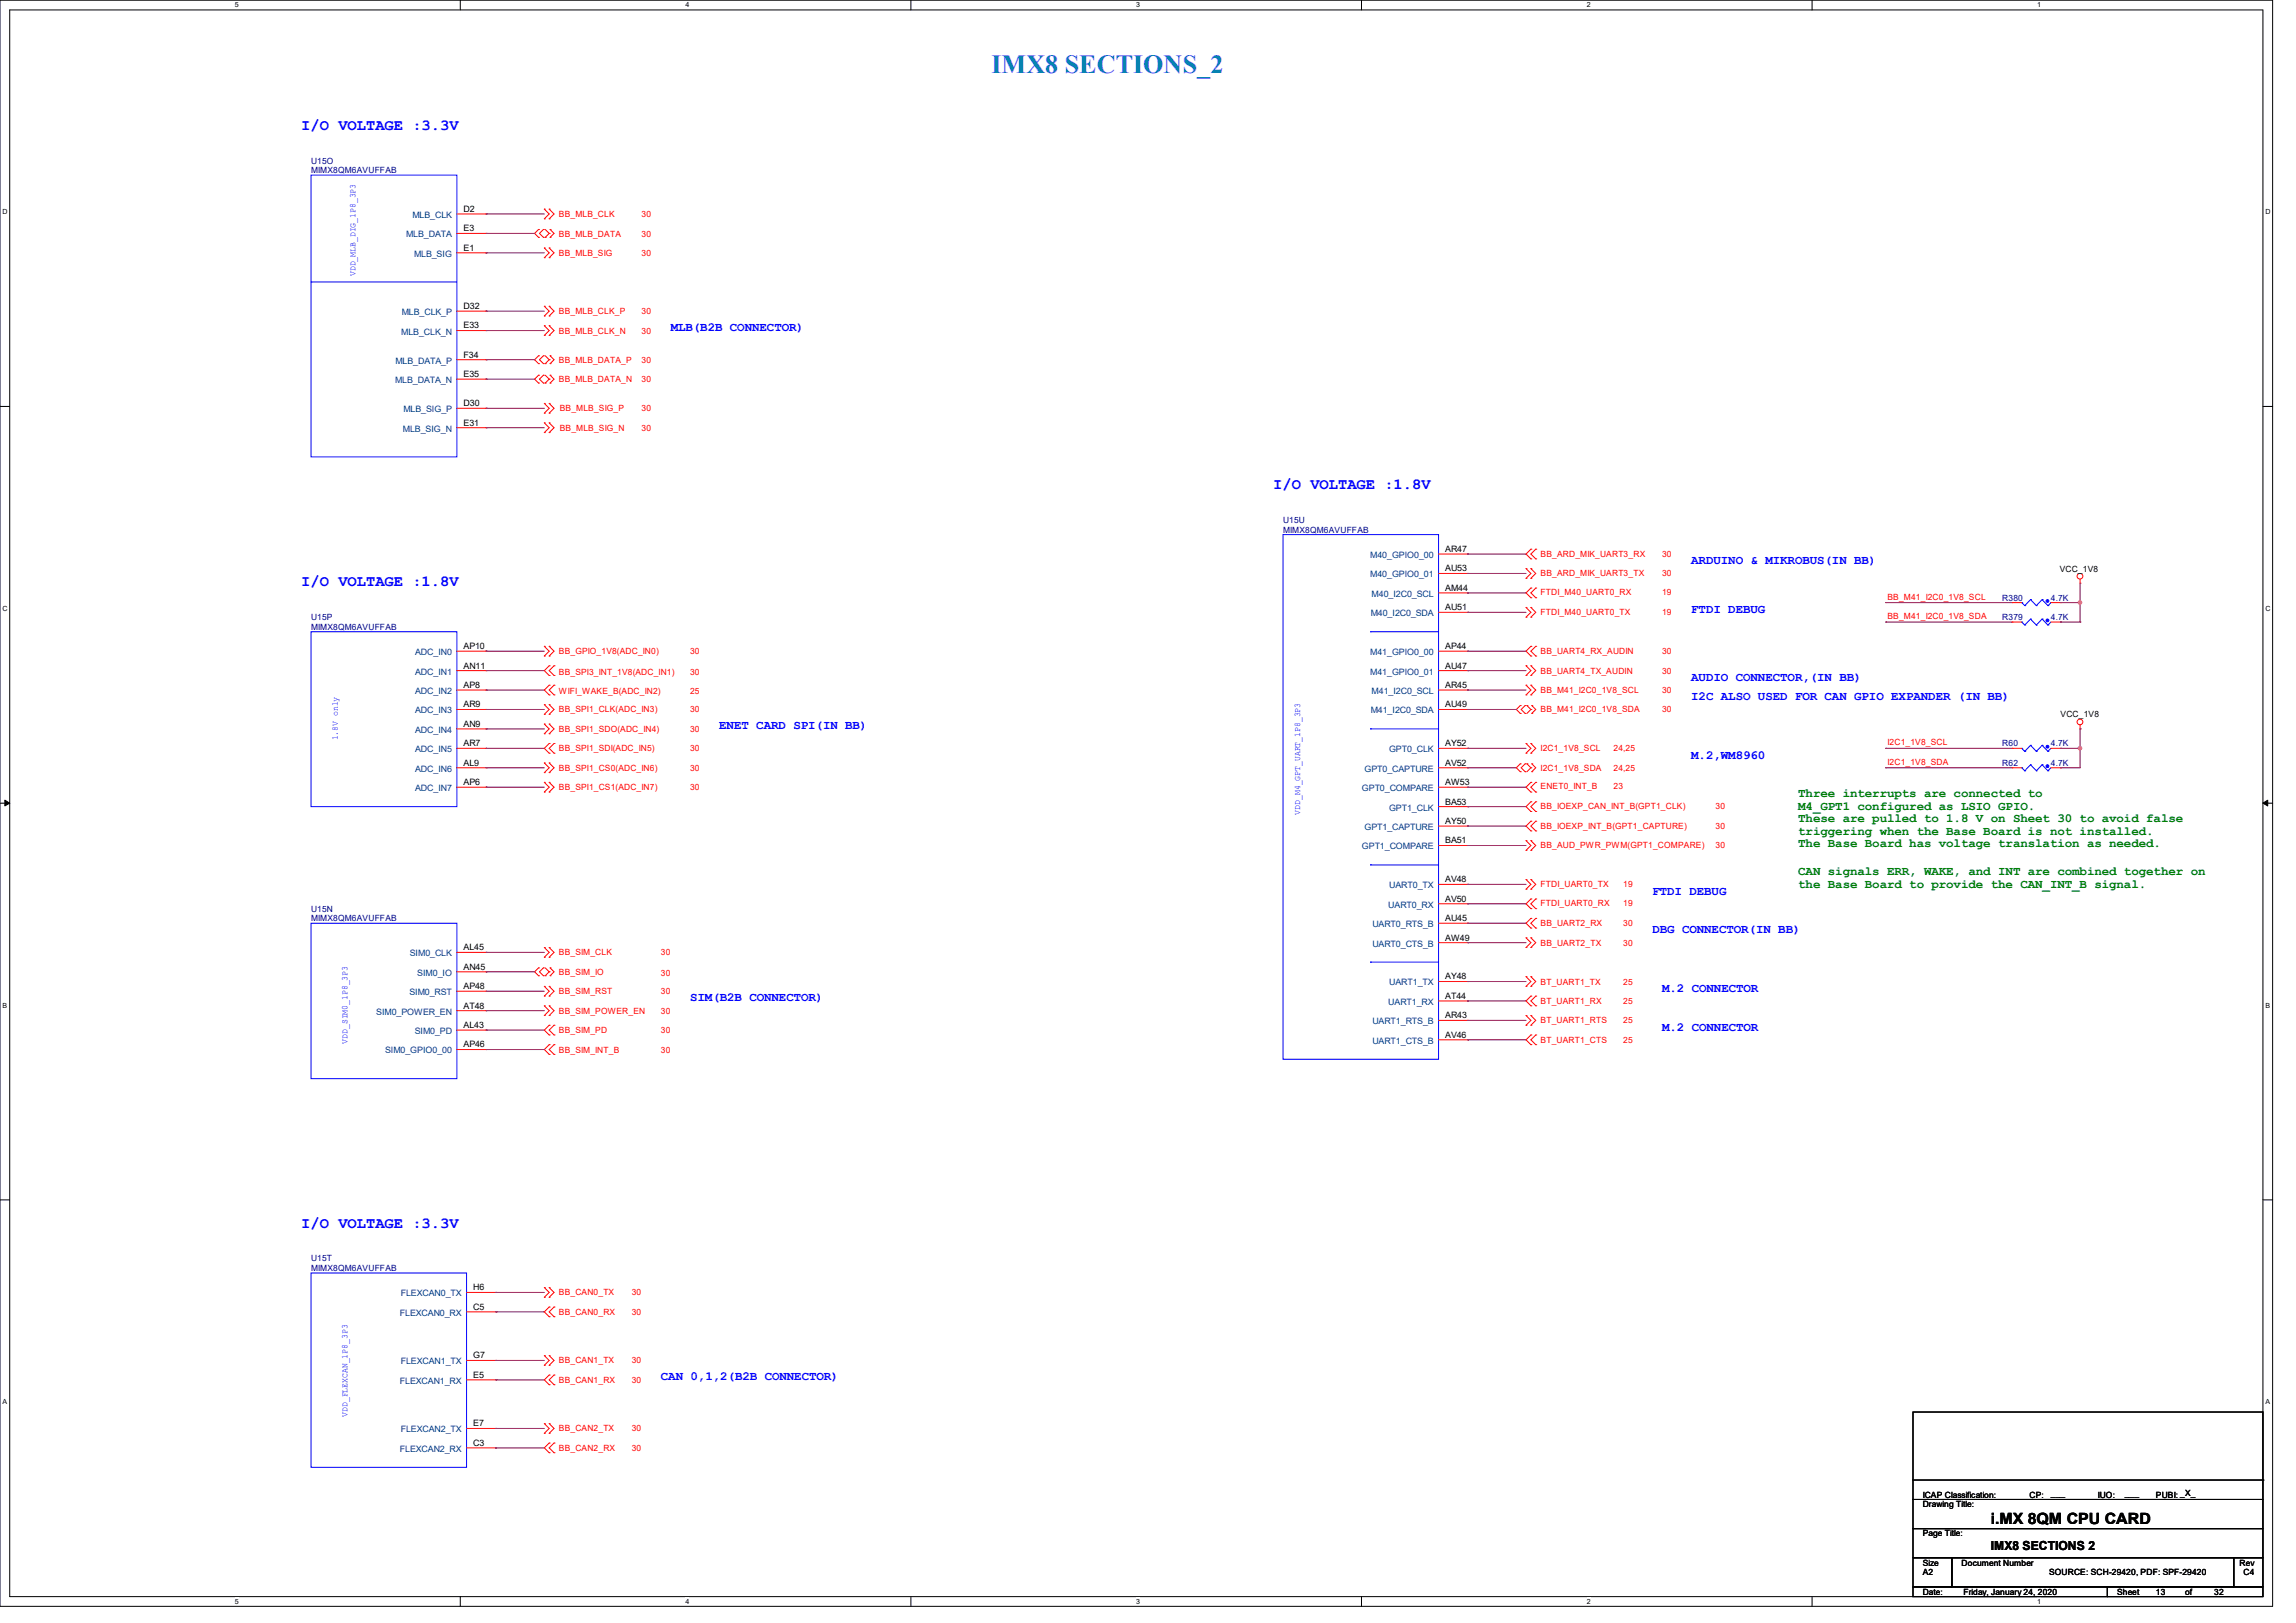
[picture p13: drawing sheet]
<svg xmlns="http://www.w3.org/2000/svg" width="420mm" height="297mm" viewBox="0 0 420 297" stroke-linecap="round" stroke-linejoin="round" font-family="sans-serif">
<defs><g id="words">
<text font-size="4.8" fill="#0080ff" x="181.4" y="13.3">IMX8 SECTIONS_2</text>
<g font-size="2.8" fill="#00f">
<text x="55.1" y="23.7">I/O VOLTAGE :3.3V</text>
<text x="232.9" y="89.5">I/O VOLTAGE :1.8V</text>
<text x="55.1" y="107.3">I/O VOLTAGE :1.8V</text>
<text x="55.1" y="224.7">I/O VOLTAGE :3.3V</text>
</g>
<text font-size="2.8" x="364.1" y="278.8">i.MX 8QM CPU CARD</text>
<g font-size="2.3" fill="#00f">
<text x="122.7" y="60.6">MLB(B2B CONNECTOR)</text>
<text x="309.4" y="103.3">ARDUINO &amp; MIKROBUS(IN BB)</text>
<text x="309.4" y="112.1">FTDI DEBUG</text>
<text x="309.4" y="124.6">AUDIO CONNECTOR,(IN BB)</text>
<text x="309.4" y="128.1">I2C ALSO USED FOR CAN GPIO EXPANDER (IN BB)</text>
<text x="131.6" y="133.5">ENET CARD SPI(IN BB)</text>
<text x="309.4" y="138.8">M.2,WM8960</text>
<text x="302.3" y="163.7">FTDI DEBUG</text>
<text x="302.3" y="170.8">DBG CONNECTOR(IN BB)</text>
<text x="126.2" y="183.3">SIM(B2B CONNECTOR)</text>
<text x="304" y="181.5">M.2 CONNECTOR</text>
<text x="304" y="188.6">M.2 CONNECTOR</text>
<text x="120.9" y="252.6">CAN 0,1,2(B2B CONNECTOR)</text>
</g>
<g font-size="2.3" fill="#008000">
<text x="328.9" y="145.9">Three interrupts are connected to</text>
<text x="328.9" y="148.2">M4_GPT1 configured as LSIO GPIO.</text>
<text x="328.9" y="150.5">These are pulled to 1.8 V on Sheet 30 to avoid false</text>
<text x="328.9" y="152.8">triggering when the Base Board is not installed.</text>
<text x="328.9" y="155.1">The Base Board has voltage translation as needed.</text>
<text x="328.9" y="160.1">CAN signals ERR, WAKE, and INT are combined together on</text>
<text x="328.9" y="162.4">the Base Board to provide the CAN_INT_B signal.</text>
</g>
<text font-size="2.3" x="364.1" y="283.6">IMX8 SECTIONS 2</text>
<g font-size="1.6" fill="#000080">
<text x="56.9" y="29.9">U15O</text>
<text x="56.9" y="31.7">MIMX8QM6AVUFFAB</text>
<text x="234.7" y="95.7">U15U</text>
<text x="234.7" y="97.5">MIMX8QM6AVUFFAB</text>
<text x="56.9" y="113.5">U15P</text>
<text x="366.3" y="109.9">R380</text>
<text x="366.3" y="113.5">R379</text>
<text x="375.2" y="109.9">4.7K</text>
<text x="375.2" y="113.5">4.7K</text>
<text x="56.9" y="115.3">MIMX8QM6AVUFFAB</text>
<text x="366.3" y="136.6">R60</text>
<text x="375.2" y="136.6">4.7K</text>
<text x="366.3" y="140.2">R62</text>
<text x="375.2" y="140.2">4.7K</text>
<text x="56.9" y="166.8">U15N</text>
<text x="56.9" y="168.6">MIMX8QM6AVUFFAB</text>
<text x="56.9" y="230.8">U15T</text>
<text x="56.9" y="232.6">MIMX8QM6AVUFFAB</text>
</g>
<g font-size="1.6" fill="#004080">
<text x="75.4" y="39.9">MLB_CLK</text>
<text x="74.3" y="43.4">MLB_DATA</text>
<text x="75.7" y="47">MLB_SIG</text>
<text x="73.5" y="57.7">MLB_CLK_P</text>
<text x="73.4" y="61.2">MLB_CLK_N</text>
<text x="72.3" y="70.1">MLB_DATA_N</text>
<text x="72.3" y="66.5">MLB_DATA_P</text>
<text x="73.8" y="75.4">MLB_SIG_P</text>
<text x="73.7" y="79">MLB_SIG_N</text>
<text x="250.7" y="102.1">M40_GPIO0_00</text>
<text x="250.7" y="105.7">M40_GPIO0_01</text>
<text x="250.7" y="112.8">M40_I2C0_SDA</text>
<text x="250.9" y="109.2">M40_I2C0_SCL</text>
<text x="75.9" y="119.9">ADC_IN0</text>
<text x="250.7" y="119.9">M41_GPIO0_00</text>
<text x="75.9" y="123.4">ADC_IN1</text>
<text x="250.7" y="123.4">M41_GPIO0_01</text>
<text x="75.9" y="127">ADC_IN2</text>
<text x="75.9" y="130.6">ADC_IN3</text>
<text x="250.7" y="130.6">M41_I2C0_SDA</text>
<text x="250.9" y="127">M41_I2C0_SCL</text>
<text x="75.9" y="134.1">ADC_IN4</text>
<text x="75.9" y="137.7">ADC_IN5</text>
<text x="254.1" y="137.7">GPT0_CLK</text>
<text x="75.9" y="141.2">ADC_IN6</text>
<text x="249.6" y="141.2">GPT0_CAPTURE</text>
<text x="75.9" y="144.8">ADC_IN7</text>
<text x="249.1" y="144.8">GPT0_COMPARE</text>
<text x="254.1" y="148.3">GPT1_CLK</text>
<text x="249.1" y="155.5">GPT1_COMPARE</text>
<text x="249.6" y="151.9">GPT1_CAPTURE</text>
<text x="254" y="166.1">UART0_RX</text>
<text x="254.1" y="162.6">UART0_TX</text>
<text x="251" y="169.7">UART0_RTS_B</text>
<text x="251" y="173.2">UART0_CTS_B</text>
<text x="75" y="175">SIM0_CLK</text>
<text x="76.3" y="178.6">SIM0_IO</text>
<text x="68.8" y="185.7">SIM0_POWER_EN</text>
<text x="74.9" y="182.1">SIM0_RST</text>
<text x="254" y="183.9">UART1_RX</text>
<text x="254.1" y="180.3">UART1_TX</text>
<text x="75.9" y="189.2">SIM0_PD</text>
<text x="251" y="187.5">UART1_RTS_B</text>
<text x="251" y="191">UART1_CTS_B</text>
<text x="70.4" y="192.8">SIM0_GPIO0_00</text>
<text x="73.3" y="237.2">FLEXCAN0_TX</text>
<text x="73.2" y="240.8">FLEXCAN0_RX</text>
<text x="73.3" y="249.7">FLEXCAN1_TX</text>
<text x="73.2" y="253.2">FLEXCAN1_RX</text>
<text x="73.3" y="262.1">FLEXCAN2_TX</text>
<text x="73.2" y="265.7">FLEXCAN2_RX</text>
</g>
<g font-size="1.6">
<text x="84.8" y="38.8">D2</text>
<text x="84.8" y="42.3">E3</text>
<text x="84.8" y="45.9">E1</text>
<text x="84.8" y="56.6">D32</text>
<text x="84.8" y="60.1">E33</text>
<text x="84.8" y="65.4">F34</text>
<text x="84.8" y="69">E35</text>
<text x="84.8" y="77.9">E31</text>
<text x="84.8" y="74.3">D30</text>
<text x="264.4" y="101">AR47</text>
<text x="264.4" y="104.6">AU53</text>
<text x="376.8" y="104.6">VCC_1V8</text>
<text x="264.4" y="108.1">AM44</text>
<text x="264.4" y="111.7">AU51</text>
<text x="84.8" y="118.8">AP10</text>
<text x="264.4" y="118.8">AP44</text>
<text x="84.8" y="122.3">AN11</text>
<text x="84.8" y="125.9">AP8</text>
<text x="264.4" y="122.3">AU47</text>
<text x="264.4" y="125.9">AR45</text>
<text x="84.8" y="129.5">AR9</text>
<text x="264.4" y="129.5">AU49</text>
<text x="376.9" y="131.3">VCC_1V8</text>
<text x="84.8" y="133">AN9</text>
<text x="84.8" y="136.6">AR7</text>
<text x="264.4" y="136.6">AY52</text>
<text x="84.8" y="140.1">AL9</text>
<text x="84.8" y="143.7">AP6</text>
<text x="264.4" y="140.1">AV52</text>
<text x="264.4" y="143.7">AW53</text>
<text x="264.4" y="147.2">BA53</text>
<text x="264.4" y="150.8">AY50</text>
<text x="264.4" y="154.3">BA51</text>
<text x="264.4" y="161.5">AV48</text>
<text x="264.4" y="165">AV50</text>
<text x="84.8" y="173.9">AL45</text>
<text x="264.4" y="168.6">AU45</text>
<text x="264.4" y="172.1">AW49</text>
<text x="84.8" y="177.5">AN45</text>
<text x="264.4" y="179.2">AY48</text>
<text x="84.8" y="184.6">AT48</text>
<text x="84.8" y="181">AP48</text>
<text x="264.4" y="182.8">AT44</text>
<text x="84.8" y="191.7">AP46</text>
<text x="84.8" y="188.1">AL43</text>
<text x="264.4" y="186.4">AR43</text>
<text x="264.4" y="189.9">AV46</text>
<text x="86.6" y="236.1">H6</text>
<text x="86.6" y="239.7">C5</text>
<text x="86.6" y="248.6">G7</text>
<text x="86.6" y="252.1">E5</text>
<text x="86.6" y="261">E7</text>
<text x="86.6" y="264.6">C3</text>
<text x="351.7" y="275.8">Drawing Title:</text>
<text x="351.7" y="274.1">ICAP Classification:</text>
<text x="371.3" y="274.1">CP:</text>
<text x="375.2" y="273.8">___</text>
<text x="383.7" y="274.1">IUO:</text>
<text x="388.7" y="273.8">___</text>
<text x="394.4" y="274.1">PUBI: _X_</text>
<text x="351.7" y="281.2">Page Title:</text>
<text x="351.7" y="286.5">Size</text>
<text x="358.8" y="286.5">Document Number</text>
<text x="409.7" y="286.5">Rev</text>
<text x="351.7" y="291.8">Date:</text>
<text x="351.7" y="288.3">A2</text>
<text x="359.2" y="291.8">Friday, January 24, 2020</text>
<text x="374.8" y="288.3">SOURCE: SCH-29420, PDF: SPF-29420</text>
<text x="387.3" y="291.8">Sheet</text>
<text x="394.4" y="291.8">13</text>
<text x="399.7" y="291.8">of</text>
<text x="405" y="291.8">32</text>
<text x="410.4" y="288.3">C4</text>
</g>
<g font-size="1.6" fill="#f00">
<text x="102.2" y="39.7">BB_MLB_CLK</text>
<text x="117.3" y="39.7">30</text>
<text x="102.2" y="43.4">BB_MLB_DATA</text>
<text x="102.2" y="46.8">BB_MLB_SIG</text>
<text x="117.3" y="43.4">30</text>
<text x="117.3" y="46.8">30</text>
<text x="102.2" y="57.5">BB_MLB_CLK_P</text>
<text x="117.3" y="57.5">30</text>
<text x="102.2" y="61">BB_MLB_CLK_N</text>
<text x="117.3" y="61">30</text>
<text x="102.2" y="66.4">BB_MLB_DATA_P</text>
<text x="102.2" y="69.9">BB_MLB_DATA_N</text>
<text x="117.3" y="66.4">30</text>
<text x="117.3" y="69.9">30</text>
<text x="102.4" y="75.3">BB_MLB_SIG_P</text>
<text x="117.3" y="75.3">30</text>
<text x="102.4" y="78.8">BB_MLB_SIG_N</text>
<text x="117.3" y="78.8">30</text>
<text x="281.8" y="101.9">BB_ARD_MIK_UART3_RX</text>
<text x="304" y="101.9">30</text>
<text x="281.8" y="105.5">BB_ARD_MIK_UART3_TX</text>
<text x="304" y="105.5">30</text>
<text x="281.8" y="112.6">FTDI_M40_UART0_TX</text>
<text x="281.8" y="108.9">FTDI_M40_UART0_RX</text>
<text x="304" y="112.6">19</text>
<text x="304" y="108.9">19</text>
<text x="345.3" y="109.7">BB_M41_I2C0_1V8_SCL</text>
<text x="345.3" y="113.3">BB_M41_I2C0_1V8_SDA</text>
<text x="102.2" y="119.7">BB_GPIO_1V8(ADC_IN0)</text>
<text x="126.2" y="119.7">30</text>
<text x="281.8" y="119.7">BB_UART4_RX_AUDIN</text>
<text x="304" y="119.7">30</text>
<text x="102.2" y="123.4">BB_SPI3_INT_1V8(ADC_IN1)</text>
<text x="126.2" y="123.4">30</text>
<text x="281.8" y="123.3">BB_UART4_TX_AUDIN</text>
<text x="304" y="123.3">30</text>
<text x="102.2" y="130.4">BB_SPI1_CLK(ADC_IN3)</text>
<text x="102.2" y="127">WIFI_WAKE_B(ADC_IN2)</text>
<text x="126.2" y="127">25</text>
<text x="126.2" y="130.4">30</text>
<text x="281.8" y="126.8">BB_M41_I2C0_1V8_SCL</text>
<text x="281.8" y="130.4">BB_M41_I2C0_1V8_SDA</text>
<text x="304" y="126.8">30</text>
<text x="304" y="130.4">30</text>
<text x="102.2" y="133.9">BB_SPI1_SDO(ADC_IN4)</text>
<text x="102.2" y="137.5">BB_SPI1_SDI(ADC_IN5)</text>
<text x="126.2" y="133.9">30</text>
<text x="126.2" y="137.5">30</text>
<text x="281.8" y="137.5">I2C1_1V8_SCL</text>
<text x="295.1" y="137.5">24,25</text>
<text x="345.3" y="136.4">I2C1_1V8_SCL</text>
<text x="102.2" y="141.1">BB_SPI1_CS0(ADC_IN6)</text>
<text x="126.2" y="141.1">30</text>
<text x="281.8" y="141.1">I2C1_1V8_SDA</text>
<text x="295.1" y="141.1">24,25</text>
<text x="345.3" y="140">I2C1_1V8_SDA</text>
<text x="102.2" y="144.6">BB_SPI1_CS1(ADC_IN7)</text>
<text x="126.2" y="144.6">30</text>
<text x="281.8" y="144.4">ENET0_INT_B</text>
<text x="281.8" y="148">BB_IOEXP_CAN_INT_B(GPT1_CLK)</text>
<text x="295.1" y="144.4">23</text>
<text x="313.8" y="148">30</text>
<text x="281.8" y="155.3">BB_AUD_PWR_PWM(GPT1_COMPARE)</text>
<text x="281.8" y="151.7">BB_IOEXP_INT_B(GPT1_CAPTURE)</text>
<text x="313.8" y="155.3">30</text>
<text x="313.8" y="151.7">30</text>
<text x="281.8" y="162.4">FTDI_UART0_TX</text>
<text x="281.8" y="165.8">FTDI_UART0_RX</text>
<text x="296.9" y="162.4">19</text>
<text x="296.9" y="165.8">19</text>
<text x="281.8" y="169.5">BB_UART2_RX</text>
<text x="281.8" y="173.1">BB_UART2_TX</text>
<text x="296.9" y="169.5">30</text>
<text x="296.9" y="173.1">30</text>
<text x="102.2" y="174.8">BB_SIM_CLK</text>
<text x="102.2" y="178.4">BB_SIM_IO</text>
<text x="120.9" y="178.6">30</text>
<text x="120.9" y="174.8">30</text>
<text x="102.2" y="181.9">BB_SIM_RST</text>
<text x="102.2" y="185.5">BB_SIM_POWER_EN</text>
<text x="120.9" y="181.9">30</text>
<text x="120.9" y="185.5">30</text>
<text x="281.8" y="180.2">BT_UART1_TX</text>
<text x="281.8" y="183.7">BT_UART1_RX</text>
<text x="296.9" y="180.2">25</text>
<text x="296.9" y="183.7">25</text>
<text x="102.2" y="189.1">BB_SIM_PD</text>
<text x="120.9" y="189.1">30</text>
<text x="281.8" y="187.3">BT_UART1_RTS</text>
<text x="281.8" y="190.8">BT_UART1_CTS</text>
<text x="296.9" y="187.3">25</text>
<text x="296.9" y="190.8">25</text>
<text x="102.2" y="192.6">BB_SIM_INT_B</text>
<text x="120.9" y="192.6">30</text>
<text x="102.2" y="237.1">BB_CAN0_TX</text>
<text x="115.6" y="237.1">30</text>
<text x="102.2" y="240.6">BB_CAN0_RX</text>
<text x="115.6" y="240.6">30</text>
<text x="102.2" y="249.5">BB_CAN1_TX</text>
<text x="115.6" y="249.5">30</text>
<text x="102.2" y="253.1">BB_CAN1_RX</text>
<text x="115.6" y="253.1">30</text>
<text x="102.2" y="262">BB_CAN2_TX</text>
<text x="115.6" y="262">30</text>
<text x="102.2" y="265.5">BB_CAN2_RX</text>
<text x="115.6" y="265.5">30</text>
</g>
<g font-size="1.6" fill="#00f">
<text x="65" y="50.5" transform="rotate(-90 65 50.5)">VDD_MLB_DIG_1P8_3P3</text>
<text x="61.8" y="135.5" transform="rotate(-90 61.8 135.5)">1.8V only</text>
<text x="237.8" y="149.1" transform="rotate(-90 237.8 149.1)">VDD_M4_GPT_UART_1P8_3P3</text>
<text x="63.6" y="191" transform="rotate(-90 63.6 191)">VDD_SIM0_1P8_3P3</text>
<text x="63.6" y="259.3" transform="rotate(-90 63.6 259.3)">VDD_FLEXCAN_1P8_3P3</text>
</g>
<g font-size="1.3">
<text x="43" y="1.4">5</text>
<text x="125.4" y="1.4">4</text>
<text x="207.8" y="1.4">3</text>
<text x="290.2" y="1.4">2</text>
<text x="372.7" y="1.4">1</text>
<text x=".5" y="39.2">D</text>
<text x="414.4" y="39.2">D</text>
<text x=".5" y="111.8">C</text>
<text x="414.4" y="111.8">C</text>
<text x=".5" y="184.4">B</text>
<text x="414.4" y="184.4">B</text>
<text x=".5" y="257">A</text>
<text x="414.4" y="257">A</text>
<text x="43" y="293.5">5</text>
<text x="125.4" y="293.5">4</text>
<text x="207.8" y="293.5">3</text>
<text x="290.2" y="293.5">2</text>
<text x="372.7" y="293.5">1</text>
</g>
</g></defs>
<path d="M0 0h415.7v294h-415.7zM1.8 1.8h412.1v290.4h-412.1z" fill="none" stroke="#000" stroke-width=".18"/>
<g fill="#fff">
<path d="M43 .2h.6v1.4h-.6z"/>
<path d="M43 292.4h.6v1.4h-.6z"/>
</g>
<path d="M84.2 0v1.8M84.2 292.2v1.8" fill="none" stroke="#000" stroke-width=".18"/>
<g fill="#fff">
<path d="M125.4 .2h.7v1.4h-.7z"/>
<path d="M125.4 292.4h.7v1.4h-.7z"/>
</g>
<path d="M166.6 0v1.8M166.6 292.2v1.8" fill="none" stroke="#000" stroke-width=".18"/>
<g fill="#fff">
<path d="M207.8 .2h.7v1.4h-.7z"/>
<path d="M207.8 292.4h.7v1.4h-.7z"/>
</g>
<path d="M249 0v1.8M249 292.2v1.8" fill="none" stroke="#000" stroke-width=".18"/>
<g fill="#fff">
<path d="M290.2 .2h.7v1.4h-.7z"/>
<path d="M290.2 292.4h.7v1.4h-.7z"/>
</g>
<path d="M331.5 0v1.8M331.5 292.2v1.8" fill="none" stroke="#000" stroke-width=".18"/>
<g fill="#fff">
<path d="M372.7 .2h.6v1.4h-.6z"/>
<path d="M372.7 292.4h.6v1.4h-.6z"/>
<path d="M.5 38.1h.9v1.4h-.9z"/>
<path d="M414.4 38.1h.9v1.4h-.9z"/>
<path d="M.5 110.7h.9v1.4h-.9z"/>
<path d="M414.4 110.7h.9v1.4h-.9z"/>
</g>
<path d="M0 74.4h1.8M413.9 74.4h1.8" fill="none" stroke="#000" stroke-width=".18"/>
<g fill="#fff">
<path d="M.5 183.3h.8v1.4h-.8z"/>
<path d="M414.4 183.3h.8v1.4h-.8z"/>
</g>
<path d="M0 147h1.8M413.9 147h1.8" fill="none" stroke="#000" stroke-width=".18"/>
<path d="M.9 146.4l.9 .6-.9 .5zM413.9 147l.9-.6v1.1z" fill="#000" stroke="#000" stroke-width=".18"/>
<g fill="#fff">
<path d="M.5 255.9h.8v1.4h-.8z"/>
<path d="M414.4 255.9h.8v1.4h-.8z"/>
</g>
<path d="M0 219.6h1.8M413.9 219.6h1.8M349.9 258.4h64v16h-64zM349.9 274.4h64v5.3h-64zM349.9 279.7h64v5.4h-64zM349.9 270.8h64M413.9 270.8h.1M349.9 285.1h7.1v5.3h-7.1zM349.9 290.4h35.6v1.8h-35.6zM357 285.1h51.6v5.3h-51.6zM385.5 290.4h28.4v1.8h-28.4zM408.6 285.1h5.3v5.3h-5.3z" fill="none" stroke="#000" stroke-width=".18"/>
<g fill="none" stroke="#f00" stroke-width=".18">
<path d="M83.6 39.2h5.3M88.9 39.2h.1M99.6 38.3h.1M99.6 38.3l.9 .9-.9 .8M100.5 38.3h.1M100.5 38.3l.8 .9-.8 .8M83.6 56.9h5.3M83.6 42.7h5.3M83.6 46.3h5.3M88.9 56.9h.1M88.9 42.7h.1M88.9 46.3h.1"/>
<path d="M98.5 43.4h.1M98.5 42h.1M98.5 42l-.7 .7 .7 .7M99.4 43.4h.1M99.4 42h.1M99.4 42l-.7 .7 .7 .7M99.6 57.8h.1M99.6 56h.1M99.6 59.6h.1M99.6 40h.1M99.6 47.2h.1M99.6 45.4h.1"/>
<path d="M99.6 56l.9 .9-.9 .9M99.6 59.6l.9 .9-.9 .9M99.6 45.4l.9 .9-.9 .9M99.7 43.4h.1M99.7 42l.8 .7M100.5 56h.1M100.5 57.8h.1M100.5 59.6h.1M100.5 42.7h.1M100.5 40h.1M100.5 45.4h.1M100.5 47.2h.1"/>
<path d="M100.5 56l.8 .9-.8 .9M100.5 59.6l.8 .9-.8 .9M100.5 42.7l-.8 .7M100.5 45.4l.8 .9-.8 .9M100.6 42h.1M100.6 43.4h.1M100.6 42l.7 .7-.7 .7M83.6 60.5h5.3M83.6 69.4h5.3M83.6 65.8h5.3M83.6 78.3h5.3M83.6 74.7h5.3"/>
<path d="M88.9 60.5h.1M88.9 69.4h.1M88.9 65.8h.1M88.9 78.3h.1M88.9 74.7h.1M98.5 66.5h.1M98.5 65.1h.1M98.5 70.1h.1M98.5 68.7h.1M98.5 65.1l-.7 .7 .7 .7M98.5 68.7l-.7 .7 .7 .7M99.4 66.5h.1"/>
<path d="M99.4 65.1h.1M99.4 70.1h.1M99.4 68.7h.1M99.4 65.1l-.7 .7 .7 .7M99.4 68.7l-.7 .7 .7 .7M99.6 61.4h.1M99.6 75.6h.1M99.6 73.8h.1M99.6 79.2h.1M99.6 77.4h.1M99.6 73.8l.9 .9-.9 .9M99.6 77.4l.9 .9-.9 .9"/>
<path d="M99.7 66.5h.1M99.7 70.1h.1M99.7 65.1l.8 .7M99.7 68.7l.8 .7M100.5 61.4h.1M100.5 65.8h.1M100.5 69.4h.1M100.5 73.8h.1M100.5 75.6h.1M100.5 77.4h.1M100.5 79.2h.1M100.5 65.8l-.8 .7"/>
<path d="M100.5 69.4l-.8 .7M100.5 73.8l.8 .9-.8 .9M100.5 77.4l.8 .9-.8 .9M100.6 65.1h.1M100.6 66.5h.1M100.6 68.7h.1M100.6 70.1h.1M100.6 68.7l.7 .7-.7 .7M100.6 65.1l.7 .7-.7 .7M83.6 119.2h5.3M88.9 119.2h.1M99.6 118.3h.1"/>
<path d="M99.6 118.3l.9 .9-.9 .9M100.5 118.3h.1M100.5 118.3l.8 .9-.8 .9M263.1 119.2h5.4M263.1 101.4h5.4M263.1 104.9h5.4M263.1 108.5h5.4M263.1 112.1h5.4M268.5 101.4h.1M268.5 104.9h.1M268.5 108.5h.1M268.5 112.1h.1"/>
<path d="M268.5 119.2h.1M279.1 112.9h.1M279.1 111.2h.1M279.1 105.8h.1M279.1 104.1h.1M279.1 111.2l.9 .9-.9 .8M279.1 104.1l.9 .8-.9 .9M280 111.2h.1M280 112.9h.1M280 109.4h.1M280 107.6h.1M280 102.3h.1"/>
<path d="M280 100.5h.1M280 104.1h.1M280 105.8h.1M280 118.3h.1M280 111.2l.9 .9-.9 .8M280 107.6l-.9 .9 .9 .9M280 100.5l-.9 .9 .9 .9M280 104.1l.9 .8-.9 .9M280 118.3l-.9 .9 .9 .9M280.9 107.6h.1M280.9 109.4h.1M280.9 100.5h.1"/>
<path d="M280.9 102.3h.1M280.9 118.3h.1M280.9 107.6l-.9 .9 .9 .9M280.9 100.5l-.9 .9 .9 .9M280.9 118.3l-.9 .9 .9 .9M368 110.3h.1M368 113.8h.1M368 110.3h1.8M368 113.8h1.8M375.2 110.3h1.7M375.2 113.8h1.7M376.9 110.3h.1"/>
<path d="M376.9 113.8h.1M380.5 106.7h.1M380.5 106v.7M83.6 122.7h5.3M83.6 126.3h5.3M83.6 129.8h5.3M83.6 133.4h5.3M83.6 136.9h5.3M88.9 122.7h.1M88.9 126.3h.1M88.9 129.8h.1M88.9 133.4h.1"/>
<path d="M88.9 136.9h.1M99.6 130.7h.1M99.6 128.9h.1M99.6 134.3h.1M99.6 132.5h.1M99.6 139.6h.1M99.6 120.1h.1M99.6 128.9l.9 .9-.9 .9M99.6 132.5l.9 .9-.9 .9M99.6 139.6l.9 .9-.9 .9M100.5 128.9h.1M100.5 130.7h.1"/>
<path d="M100.5 132.5h.1M100.5 134.3h.1M100.5 136.1h.1M100.5 137.8h.1M100.5 139.6h.1M100.5 120.1h.1M100.5 121.8h.1M100.5 123.6h.1M100.5 125.4h.1M100.5 127.2h.1M100.5 128.9l.8 .9-.8 .9M100.5 132.5l.8 .9-.8 .9"/>
<path d="M100.5 136.1l-.9 .8 .9 .9M100.5 139.6l.8 .9-.8 .9M100.5 121.8l-.9 .9 .9 .9M100.5 125.4l-.9 .9 .9 .9M101.3 137.8h.1M101.3 136.1h.1M101.3 121.8h.1M101.3 123.6h.1M101.3 125.4h.1M101.3 127.2h.1M101.3 136.1l-.8 .8 .8 .9M101.3 121.8l-.8 .9 .8 .9"/>
<path d="M101.3 125.4l-.8 .9 .8 .9M263.1 122.7h5.4M263.1 126.3h5.4M263.1 129.8h5.4M263.1 136.9h5.4M268.5 122.7h.1M268.5 126.3h.1M268.5 129.8h.1M268.5 136.9h.1M278.1 139.8h.1M278.1 129.1h.1M278.1 130.6h.1"/>
<path d="M278.1 139.8l-.7 .7 .7 .7M278.1 129.1l-.7 .7 .7 .8M279 139.8h.1M279 129.1h.1M279 130.6h.1M279 139.8l-.7 .7 .7 .7M279 129.1l-.7 .7 .7 .8M279.1 137.8h.1M279.1 136.1h.1M279.1 127.2h.1M279.1 125.4h.1M279.1 123.6h.1"/>
<path d="M279.1 121.8h.1M279.1 136.1l.9 .8-.9 .9M279.1 125.4l.9 .9-.9 .9M279.1 121.8l.9 .9-.9 .9M279.3 139.8h.1M279.3 129.1h.1M279.3 139.8l.7 .7M279.3 129.1l.7 .7M280 136.1h.1M280 137.8h.1M280 125.4h.1M280 127.2h.1"/>
<path d="M280 120.1h.1M280 121.8h.1M280 123.6h.1M280 129.8h.1M280 136.1l.9 .8-.9 .9M280 125.4l.9 .9-.9 .9M280 121.8l.9 .9-.9 .9M280 129.8l-.7 .8M280.2 139.8h.1M280.2 130.6h.1M280.2 129.1h.1M280.2 139.8l.7 .7-.7 .7"/>
<path d="M280.2 129.1l.7 .7-.7 .8M280.9 120.1h.1M368 136.9h.1M368 136.9h1.8M375.2 136.9h1.7M376.9 136.9h.1M380.5 133.4h.1M380.5 132.7v.7M83.6 140.5h5.3M83.6 144.1h5.3M88.9 140.5h.1M88.9 144.1h.1"/>
<path d="M99.6 141.4h.1M99.6 144.9h.1M99.6 143.2h.1M99.6 143.2l.9 .9-.9 .8M100.5 141.4h.1M100.5 143.2h.1M100.5 144.9h.1M100.5 143.2l.8 .9-.8 .8M263.1 140.5h5.4M263.1 144.1h5.4M263.1 147.6h5.4M263.1 151.2h5.4"/>
<path d="M263.1 154.7h5.4M268.5 140.5h.1M268.5 144.1h.1M268.5 147.6h.1M268.5 151.2h.1M268.5 154.7h.1M278.1 141.2h.1M279 141.2h.1M279.1 155.6h.1M279.1 153.8h.1M279.1 153.8l.9 .9-.9 .9M280 153.8h.1"/>
<path d="M280 155.6h.1M280 140.5h.1M280 144.9h.1M280 143.2h.1M280 148.5h.1M280 146.7h.1M280 152.1h.1M280 150.3h.1M280 153.8l.9 .9-.9 .9M280 140.5l-.7 .7M280 143.2l-.9 .9 .9 .8M280 146.7l-.9 .9 .9 .9"/>
<path d="M280 150.3l-.9 .9 .9 .9M280.2 141.2h.1M280.9 143.2h.1M280.9 144.9h.1M280.9 146.7h.1M280.9 148.5h.1M280.9 150.3h.1M280.9 152.1h.1M280.9 143.2l-.9 .9 .9 .8M280.9 146.7l-.9 .9 .9 .9M280.9 150.3l-.9 .9 .9 .9M368 140.5h.1"/>
<path d="M368 140.5h1.8M375.2 140.5h1.7M376.9 140.5h.1M83.6 174.3h5.3M83.6 177.8h5.3M88.9 174.3h.1M88.9 177.8h.1M98.5 178.6h.1M98.5 177.1h.1M98.5 177.1l-.7 .7 .7 .8M99.4 178.6h.1M99.4 177.1h.1"/>
<path d="M99.4 177.1l-.7 .7 .7 .8M99.6 175.2h.1M99.6 173.4h.1M99.6 173.4l.9 .9-.9 .9M99.7 178.6h.1M99.7 177.1l.8 .7M100.5 173.4h.1M100.5 175.2h.1M100.5 177.8h.1M100.5 173.4l.8 .9-.8 .9M100.5 177.8l-.8 .8M100.6 177.1h.1"/>
<path d="M100.6 178.6h.1M100.6 177.1l.7 .7-.7 .8M263.1 161.8h5.4M263.1 165.4h5.4M263.1 169h5.4M263.1 172.5h5.4M263.1 179.6h5.4M268.5 161.8h.1M268.5 165.4h.1M268.5 169h.1M268.5 172.5h.1M268.5 179.6h.1"/>
<path d="M279.1 173.4h.1M279.1 171.6h.1M279.1 162.7h.1M279.1 161h.1M279.1 178.7h.1M279.1 171.6l.9 .9-.9 .9M279.1 161l.9 .8-.9 .9M279.1 178.7l.9 .9-.9 .9M280 169.8h.1M280 168.1h.1M280 171.6h.1M280 173.4h.1"/>
<path d="M280 161h.1M280 162.7h.1M280 166.3h.1M280 164.5h.1M280 178.7h.1M280 168.1l-.9 .9 .9 .8M280 171.6l.9 .9-.9 .9M280 161l.9 .8-.9 .9M280 164.5l-.9 .9 .9 .9M280 178.7l.9 .9-.9 .9M280.9 168.1h.1M280.9 169.8h.1"/>
<path d="M280.9 164.5h.1M280.9 166.3h.1M280.9 168.1l-.9 .9 .9 .8M280.9 164.5l-.9 .9 .9 .9M83.6 192.1h5.3M83.6 188.5h5.3M83.6 185h5.3M83.6 181.4h5.3M88.9 192.1h.1M88.9 188.5h.1M88.9 185h.1M88.9 181.4h.1"/>
<path d="M99.6 182.3h.1M99.6 180.5h.1M99.6 185.8h.1M99.6 184.1h.1M99.6 180.5l.9 .9-.9 .9M99.6 184.1l.9 .9-.9 .8M100.5 180.5h.1M100.5 182.3h.1M100.5 191.2h.1M100.5 193h.1M100.5 184.1h.1M100.5 185.8h.1"/>
<path d="M100.5 187.6h.1M100.5 189.4h.1M100.5 180.5l.8 .9-.8 .9M100.5 191.2l-.9 .9 .9 .9M100.5 184.1l.8 .9-.8 .8M100.5 187.6l-.9 .9 .9 .9M101.3 193h.1M101.3 191.2h.1M101.3 189.4h.1M101.3 187.6h.1M101.3 191.2l-.8 .9 .8 .9M101.3 187.6l-.8 .9 .8 .9"/>
<path d="M263.1 183.2h5.4M263.1 186.7h5.4M263.1 190.3h5.4M268.5 183.2h.1M268.5 186.7h.1M268.5 190.3h.1M279.1 187.6h.1M279.1 185.8h.1M279.1 180.5h.1M279.1 185.8l.9 .9-.9 .9M280 185.8h.1M280 187.6h.1"/>
<path d="M280 191.2h.1M280 189.4h.1M280 180.5h.1M280 184.1h.1M280 182.3h.1M280 185.8l.9 .9-.9 .9M280 189.4l-.9 .9 .9 .9M280 182.3l-.9 .9 .9 .9M280.9 189.4h.1M280.9 191.2h.1M280.9 182.3h.1M280.9 184.1h.1"/>
<path d="M280.9 189.4l-.9 .9 .9 .9M280.9 182.3l-.9 .9 .9 .9M85.3 236.5h5.4M90.7 236.5h.1M99.6 237.4h.1M99.6 235.6h.1M99.6 235.6l.9 .9-.9 .9M100.5 235.6h.1M100.5 237.4h.1M100.5 239.2h.1M100.5 235.6l.8 .9-.8 .9M100.5 239.2l-.9 .9 .9 .9"/>
<path d="M101.3 239.2h.1M101.3 239.2l-.8 .9 .8 .9M85.3 240.1h5.4M85.3 249h5.4M85.3 252.5h5.4M90.7 240.1h.1M90.7 249h.1M90.7 252.5h.1M99.6 249.9h.1M99.6 248.1h.1M99.6 248.1l.9 .9-.9 .9M100.5 241h.1"/>
<path d="M100.5 248.1h.1M100.5 249.9h.1M100.5 251.6h.1M100.5 253.4h.1M100.5 248.1l.8 .9-.8 .9M100.5 251.6l-.9 .9 .9 .9M101.3 241h.1M101.3 253.4h.1M101.3 251.6h.1M101.3 251.6l-.8 .9 .8 .9M85.3 261.4h5.4M85.3 265h5.4"/>
<path d="M90.7 261.4h.1M90.7 265h.1M99.6 262.3h.1M99.6 260.5h.1M99.6 260.5l.9 .9-.9 .9M100.5 260.5h.1M100.5 262.3h.1M100.5 264.1h.1M100.5 265.9h.1M100.5 260.5l.8 .9-.8 .9M100.5 264.1l-.9 .9 .9 .9M101.3 265.9h.1"/>
<path d="M101.3 264.1h.1M101.3 264.1l-.8 .9 .8 .9"/>
<circle cx="380.5" cy="105.5" r=".52"/>
<circle cx="380.5" cy="132.1" r=".52"/>
</g>
<g fill="none" stroke="#00f" stroke-width=".18">
<path d="M56.9 32h26.7v51.6h-26.7zM56.9 51.6h.1M56.9 51.6h26.7M234.7 97.8h28.4v96h-28.4zM56.9 115.6h26.7v32h-26.7zM250.7 115.6h.1M250.7 115.6h12.4M369.8 110.3h.1M369.8 113.8h.1M369.8 110.3l.6 .5M369.8 113.8l.6 .6M370.4 110.8h.1"/>
<path d="M370.4 114.4h.1M371.4 109.7h.1M371.4 113.3h.1M371.4 109.7l1.1 1.1M371.4 109.7l-1 1.1M371.4 113.3l1.1 1.1M371.4 113.3l-1 1.1M372.5 110.8h.1M372.5 114.4h.1M373.5 109.7h.1M373.5 113.3h.1M373.5 109.7l1.1 1.1"/>
<path d="M373.5 109.7l-1 1.1M373.5 113.3l1.1 1.1M373.5 113.3l-1 1.1M374.6 110.8h.1M374.6 114.4h.1M375.2 110.3l-.6 .5M375.2 113.8l-.6 .6M250.7 133.4h.1M250.7 133.4h12.4M369.8 136.9h.1M369.8 136.9l.6 .6M370.4 137.5h.1"/>
<path d="M371.4 136.4h.1M371.4 140h.1M371.4 136.4l1.1 1.1M371.4 136.4l-1 1.1M371.4 140l1.1 1.1M371.4 140l-1 1.1M372.5 137.5h.1M373.5 136.4h.1M373.5 140h.1M373.5 136.4l1.1 1.1M373.5 136.4l-1 1.1M373.5 140l1.1 1.1"/>
<path d="M373.5 140l-1 1.1M374.6 137.5h.1M375.2 136.9l-.6 .6M250.7 158.3h.1M250.7 158.3h12.4M369.8 140.5h.1M369.8 140.5l.6 .6M370.4 141.1h.1M372.5 141.1h.1M374.6 141.1h.1M375.2 140.5l-.6 .6M56.9 169h26.7v28.4h-26.7z"/>
<path d="M250.7 176.1h.1M250.7 176.1h12.4M56.9 233h28.4v35.5h-28.4z"/>
</g>
<g fill="#00f" stroke="#00f" stroke-width=".18">
<circle cx="374.5" cy="110" r=".25"/>
<circle cx="374.5" cy="113.5" r=".25"/>
<circle cx="374.5" cy="136.7" r=".25"/>
<circle cx="374.5" cy="140.2" r=".25"/>
</g>
<g fill="none" stroke="#800040" stroke-width=".18">
<path d="M88.9 39.2h.1M88.9 39.2h10.7M88.9 56.9h.1M88.9 42.7h.1M88.9 46.3h.1M88.9 56.9h10.7M88.9 42.7h8.9M88.9 46.3h10.7M88.9 60.5h.1M88.9 65.8h.1M88.9 69.4h.1M88.9 74.7h.1"/>
<path d="M88.9 78.3h.1M88.9 60.5h10.7M88.9 65.8h8.9M88.9 69.4h8.9M88.9 74.7h10.7M88.9 78.3h10.7M88.9 119.2h.1M88.9 119.2h10.7M268.5 101.4h.1M268.5 104.9h.1M268.5 119.2h.1M268.5 108.5h.1"/>
<path d="M268.5 112.1h.1M268.5 101.4h10.6M268.5 104.9h10.6M268.5 119.2h10.6M268.5 108.5h10.6M268.5 112.1h10.6M344.9 110.3h.1M344.9 113.8h.1M344.9 110.3h23.1M344.9 113.8h23.1M376.9 110.3h.1M376.9 113.8h.1"/>
<path d="M376.9 110.3h3.6M376.9 113.8h3.6M380.5 110.3h.1M380.5 113.8h.1M380.5 106.7v7.1M88.9 129.8h.1M88.9 133.4h.1M88.9 136.9h.1M88.9 122.7h.1M88.9 126.3h.1M88.9 136.9h10.7M88.9 122.7h10.7"/>
<path d="M88.9 126.3h10.7M88.9 129.8h10.7M88.9 133.4h10.7M268.5 136.9h.1M268.5 122.7h.1M268.5 126.3h.1M268.5 129.8h.1M268.5 136.9h10.6M268.5 122.7h10.6M268.5 126.3h10.6M268.5 129.8h8.9M344.9 136.9h.1"/>
<path d="M344.9 136.9h23.1M376.9 136.9h.1M376.9 136.9h3.6M380.5 133.4h.1M380.5 136.9h.1M380.5 133.4v7.1h-3.6M88.9 140.5h.1M88.9 144.1h.1M88.9 144.1h10.7M88.9 140.5h10.7M268.5 144.1h.1M268.5 154.7h.1"/>
<path d="M268.5 140.5h.1M268.5 147.6h.1M268.5 151.2h.1M268.5 144.1h10.6M268.5 154.7h10.6M268.5 140.5h8.9M268.5 147.6h10.6M268.5 151.2h10.6M344.9 140.5h.1M344.9 140.5h23.1M376.9 140.5h.1M88.9 174.3h.1"/>
<path d="M88.9 177.8h.1M88.9 174.3h10.7M88.9 177.8h8.9M268.5 169h.1M268.5 172.5h.1M268.5 179.6h.1M268.5 161.8h.1M268.5 165.4h.1M268.5 169h10.6M268.5 172.5h10.6M268.5 179.6h10.6M268.5 161.8h10.6"/>
<path d="M268.5 165.4h10.6M88.9 181.4h.1M88.9 192.1h.1M88.9 185h.1M88.9 188.5h.1M88.9 181.4h10.7M88.9 192.1h10.7M88.9 185h10.7M88.9 188.5h10.7M268.5 183.2h.1M268.5 186.7h.1M268.5 190.3h.1"/>
<path d="M268.5 183.2h10.6M268.5 186.7h10.6M268.5 190.3h10.6M90.7 236.5h.1M90.7 236.5h8.9M90.7 240.1h.1M90.7 249h.1M90.7 252.5h.1M90.7 240.1h8.9M90.7 249h8.9M90.7 252.5h8.9M90.7 261.4h.1"/>
<path d="M90.7 265h.1M90.7 261.4h8.9M90.7 265h8.9"/>
</g>
<g fill="#f0f" stroke="#f0f" stroke-width=".18">
<circle cx="380.5" cy="136.9" r=".32"/>
<circle cx="380.5" cy="110.3" r=".32"/>
</g>
<use href="#words"/>
</svg>
